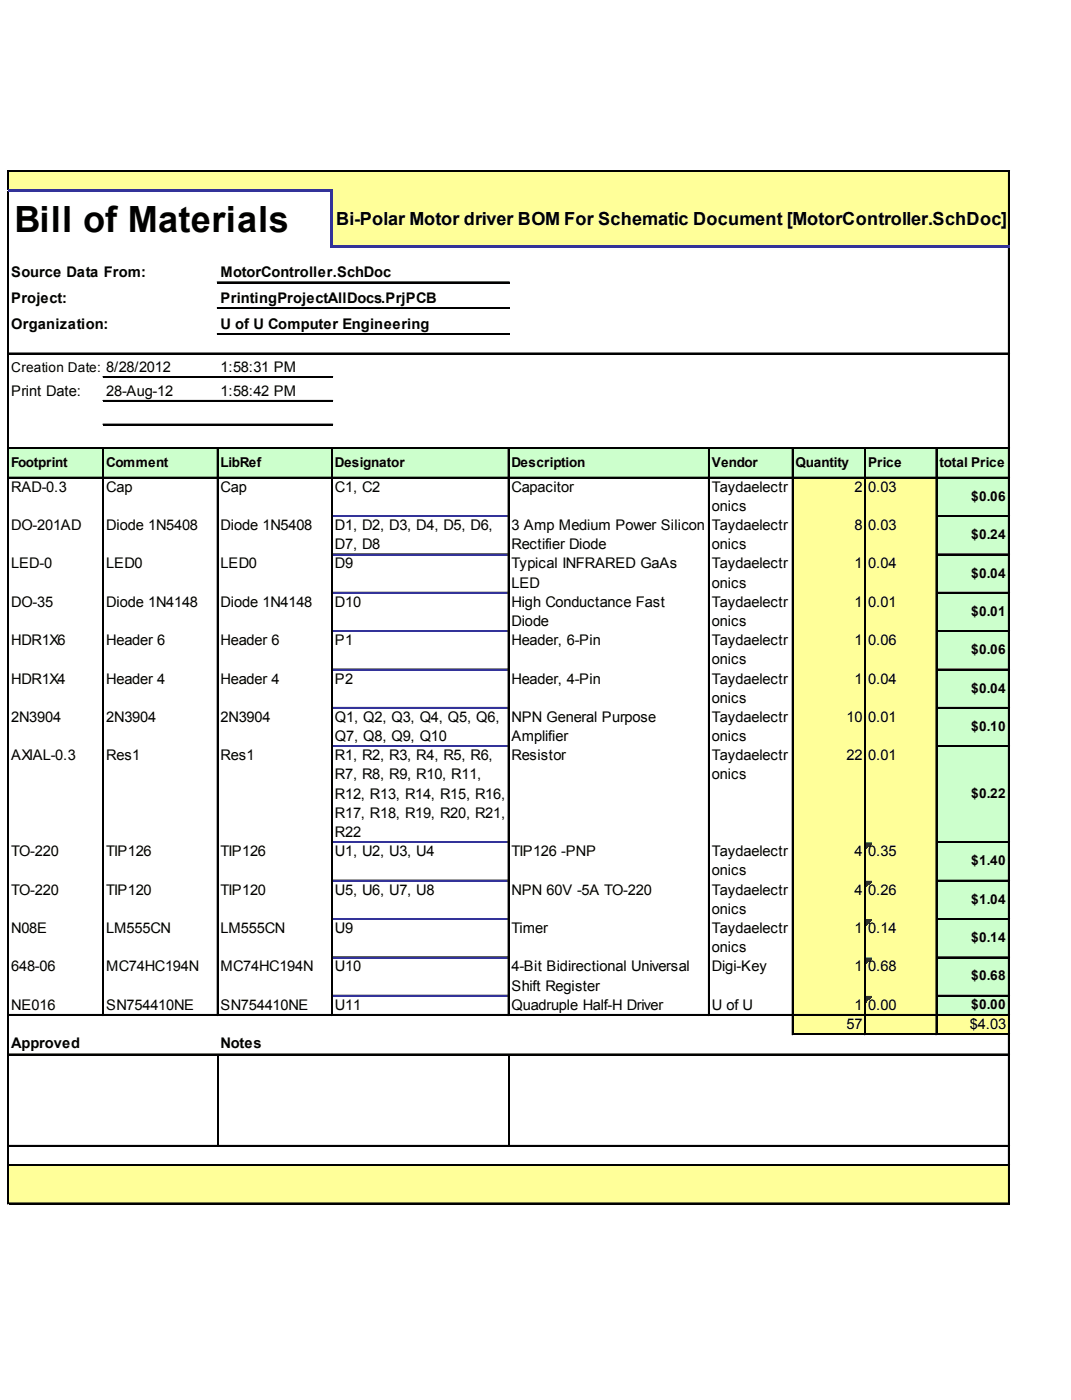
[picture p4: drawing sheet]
<svg xmlns="http://www.w3.org/2000/svg" width="207mm" height="271mm" viewBox="0 0 207 271" stroke-linecap="round" stroke-linejoin="round" font-family="sans-serif">
<defs><g id="words">
<text font-size="7" x="2.8" y="44.9">Bill of Materials</text>
<text font-size="3.5" x="65" y="43.5">Bi-Polar Motor driver BOM For Schematic Document [MotorController.SchDoc]</text>
<g font-size="2.8">
<text x="2.2" y="53.6">Source Data From:</text>
<text x="42.7" y="53.6">MotorController.SchDoc</text>
<text x="2.2" y="58.7">Project:</text>
<text x="42.7" y="58.7">PrintingProjectAllDocs.PrjPCB</text>
<text x="2.2" y="63.7">Organization:</text>
<text x="42.7" y="63.7">U of U Computer Engineering</text>
<text x="42.7" y="72">1:58:31 PM</text>
<text x="2.2" y="76.6">Print Date:</text>
<text x="20.6" y="76.6">28-Aug-12</text>
<text x="42.7" y="76.6">1:58:42 PM</text>
<text x="2.2" y="95.1">RAD-0.3</text>
<text x="20.6" y="95.1">Cap</text>
<text x="42.7" y="95.1">Cap</text>
<text x="64.8" y="95.1">C1, C2</text>
<text x="98.9" y="95.1">Capacitor</text>
<text x="137.6" y="95.1">Taydaelectr</text>
<text x="165.2" y="95.1">2</text>
<text x="167.8" y="95.1">0.03</text>
<text x="137.6" y="98.9">onics</text>
<text x="2.2" y="102.6">DO-201AD</text>
<text x="20.6" y="102.6">Diode 1N5408</text>
<text x="42.7" y="102.6">Diode 1N5408</text>
<text x="64.8" y="102.6">D1, D2, D3, D4, D5, D6,</text>
<text x="64.8" y="106.3">D7, D8</text>
<text x="98.9" y="102.6">3 Amp Medium Power Silicon</text>
<text x="98.9" y="106.3">Rectifier Diode</text>
<text x="137.6" y="102.6">Taydaelectr</text>
<text x="137.6" y="106.3">onics</text>
<text x="165.2" y="102.6">8</text>
<text x="167.8" y="102.6">0.03</text>
<text x="2.2" y="110">LED-0</text>
<text x="20.6" y="110">LED0</text>
<text x="42.7" y="110">LED0</text>
<text x="64.8" y="110">D9</text>
<text x="98.9" y="110">Typical INFRARED GaAs</text>
<text x="98.9" y="113.7">LED</text>
<text x="137.6" y="110">Taydaelectr</text>
<text x="137.6" y="113.7">onics</text>
<text x="165.2" y="110">1</text>
<text x="167.8" y="110">0.04</text>
<text x="2.2" y="117.4">DO-35</text>
<text x="20.6" y="117.4">Diode 1N4148</text>
<text x="42.7" y="117.4">Diode 1N4148</text>
<text x="64.8" y="117.4">D10</text>
<text x="98.9" y="117.4">High Conductance Fast</text>
<text x="137.6" y="117.4">Taydaelectr</text>
<text x="165.2" y="117.4">1</text>
<text x="167.8" y="117.4">0.01</text>
<text x="2.2" y="124.8">HDR1X6</text>
<text x="20.6" y="124.8">Header 6</text>
<text x="42.7" y="124.8">Header 6</text>
<text x="64.8" y="124.8">P1</text>
<text x="98.9" y="121.1">Diode</text>
<text x="98.9" y="124.8">Header, 6-Pin</text>
<text x="137.6" y="121.1">onics</text>
<text x="137.6" y="124.8">Taydaelectr</text>
<text x="165.2" y="124.8">1</text>
<text x="167.8" y="124.8">0.06</text>
<text x="137.6" y="128.6">onics</text>
<text x="2.2" y="132.3">HDR1X4</text>
<text x="20.6" y="132.3">Header 4</text>
<text x="42.7" y="132.3">Header 4</text>
<text x="64.8" y="132.3">P2</text>
<text x="98.9" y="132.3">Header, 4-Pin</text>
<text x="137.6" y="132.3">Taydaelectr</text>
<text x="137.6" y="136">onics</text>
<text x="165.2" y="132.3">1</text>
<text x="167.8" y="132.3">0.04</text>
<text x="2.2" y="139.7">2N3904</text>
<text x="20.6" y="139.7">2N3904</text>
<text x="42.7" y="139.7">2N3904</text>
<text x="64.8" y="139.7">Q1, Q2, Q3, Q4, Q5, Q6,</text>
<text x="64.8" y="143.4">Q7, Q8, Q9, Q10</text>
<text x="98.9" y="139.7">NPN General Purpose</text>
<text x="98.9" y="143.4">Amplifier</text>
<text x="137.6" y="139.7">Taydaelectr</text>
<text x="137.6" y="143.4">onics</text>
<text x="163.7" y="139.7">10</text>
<text x="167.8" y="139.7">0.01</text>
<text x="2.2" y="147.1">AXIAL-0.3</text>
<text x="20.6" y="147.1">Res1</text>
<text x="42.7" y="147.1">Res1</text>
<text x="64.8" y="147.1">R1, R2, R3, R4, R5, R6,</text>
<text x="98.9" y="147.1">Resistor</text>
<text x="137.6" y="147.1">Taydaelectr</text>
<text x="163.7" y="147.1">22</text>
<text x="167.8" y="147.1">0.01</text>
<text x="64.8" y="150.8">R7, R8, R9, R10, R11,</text>
<text x="64.8" y="154.6">R12, R13, R14, R15, R16,</text>
<text x="137.6" y="150.8">onics</text>
<text x="64.8" y="158.3">R17, R18, R19, R20, R21,</text>
<text x="64.8" y="162">R22</text>
<text x="2.2" y="165.7">TO-220</text>
<text x="20.6" y="165.7">TIP126</text>
<text x="42.7" y="165.7">TIP126</text>
<text x="64.8" y="165.7">U1, U2, U3, U4</text>
<text x="98.9" y="165.7">TIP126 -PNP</text>
<text x="137.6" y="165.7">Taydaelectr</text>
<text x="165.2" y="165.7">4</text>
<text x="167.8" y="165.7">0.35</text>
<text x="2.2" y="173.1">TO-220</text>
<text x="20.6" y="173.1">TIP120</text>
<text x="42.7" y="173.1">TIP120</text>
<text x="64.8" y="173.1">U5, U6, U7, U8</text>
<text x="98.9" y="173.1">NPN 60V -5A TO-220</text>
<text x="137.6" y="169.4">onics</text>
<text x="137.6" y="173.1">Taydaelectr</text>
<text x="165.2" y="173.1">4</text>
<text x="167.8" y="173.1">0.26</text>
<text x="137.6" y="176.8">onics</text>
<text x="2.2" y="180.6">N08E</text>
<text x="20.6" y="180.6">LM555CN</text>
<text x="42.7" y="180.6">LM555CN</text>
<text x="64.8" y="180.6">U9</text>
<text x="98.9" y="180.6">Timer</text>
<text x="137.6" y="180.6">Taydaelectr</text>
<text x="137.6" y="184.3">onics</text>
<text x="165.2" y="180.6">1</text>
<text x="167.8" y="180.6">0.14</text>
<text x="2.2" y="188">648-06</text>
<text x="20.6" y="188">MC74HC194N</text>
<text x="42.7" y="188">MC74HC194N</text>
<text x="64.8" y="188">U10</text>
<text x="98.9" y="188">4-Bit Bidirectional Universal</text>
<text x="98.9" y="191.7">Shift Register</text>
<text x="137.6" y="188">Digi-Key</text>
<text x="165.2" y="188">1</text>
<text x="167.8" y="188">0.68</text>
<text x="2.2" y="195.4">NE016</text>
<text x="20.6" y="195.4">SN754410NE</text>
<text x="42.7" y="195.4">SN754410NE</text>
<text x="64.8" y="195.4">U11</text>
<text x="98.9" y="195.4">Quadruple Half-H Driver</text>
<text x="137.6" y="195.4">U of U</text>
<text x="165.2" y="195.4">1</text>
<text x="167.8" y="195.4">0.00</text>
<text x="2.2" y="202.8">Approved</text>
<text x="42.7" y="202.8">Notes</text>
<text x="163.7" y="199.1">57</text>
<text x="187.5" y="199.1">$4.03</text>
</g>
<g font-size="2.6">
<text x="2.2" y="72">Creation Date: 8/28/2012</text>
<text x="2.2" y="90.4">Footprint</text>
<text x="20.6" y="90.4">Comment</text>
<text x="42.7" y="90.4">LibRef</text>
<text x="64.8" y="90.4">Designator</text>
<text x="98.9" y="90.4">Description</text>
<text x="137.6" y="90.4">Vendor</text>
<text x="153.8" y="90.4">Quantity</text>
<text x="167.8" y="90.4">Price</text>
<text x="181.6" y="90.4">total Price</text>
<text x="187.8" y="96.9">$0.06</text>
<text x="187.8" y="104.3">$0.24</text>
<text x="187.8" y="111.8">$0.04</text>
<text x="187.8" y="119.2">$0.01</text>
<text x="187.8" y="126.6">$0.06</text>
<text x="187.8" y="134">$0.04</text>
<text x="187.8" y="141.5">$0.10</text>
<text x="187.8" y="154.4">$0.22</text>
<text x="187.8" y="167.5">$1.40</text>
<text x="187.8" y="174.9">$1.04</text>
<text x="187.8" y="182.3">$0.14</text>
<text x="187.8" y="189.7">$0.68</text>
<text x="187.8" y="195.2">$0.00</text>
</g>
</g></defs>
<g fill="#ff9">
<path d="M1.7 33.1h193.5v4h-193.5z"/>
<path d="M64.1 36.9h131.1v11.1h-131.1z"/>
</g>
<path d="M1.7 86.7h193.5v5.9h-193.5z" fill="#cfc"/>
<path d="M153.2 92.4h28v7.6h-28z" fill="#ff9"/>
<path d="M181 92.4h14.2v7.6h-14.2z" fill="#cfc"/>
<path d="M153.2 99.8h28v7.6h-28z" fill="#ff9"/>
<path d="M181 99.8h14.2v7.6h-14.2z" fill="#cfc"/>
<path d="M153.2 107.2h28v7.7h-28z" fill="#ff9"/>
<path d="M181 107.2h14.2v7.7h-14.2z" fill="#cfc"/>
<path d="M153.2 114.6h28v7.7h-28z" fill="#ff9"/>
<path d="M181 114.6h14.2v7.7h-14.2z" fill="#cfc"/>
<path d="M153.2 122.1h28v7.6h-28z" fill="#ff9"/>
<path d="M181 122.1h14.2v7.6h-14.2z" fill="#cfc"/>
<path d="M153.2 129.5h28v7.6h-28z" fill="#ff9"/>
<path d="M181 129.5h14.2v7.6h-14.2z" fill="#cfc"/>
<path d="M153.2 136.9h28v7.7h-28z" fill="#ff9"/>
<path d="M181 136.9h14.2v7.7h-14.2z" fill="#cfc"/>
<path d="M153.2 144.3h28v18.8h-28z" fill="#ff9"/>
<path d="M181 144.3h14.2v18.8h-14.2z" fill="#cfc"/>
<path d="M153.2 162.9h28v7.7h-28z" fill="#ff9"/>
<path d="M181 162.9h14.2v7.7h-14.2z" fill="#cfc"/>
<path d="M167.4 163.1h1.1" fill="none" stroke="#008000" stroke-width=".22"/>
<path d="M167.4 163.1h1.1v.2h-1.1z" fill="#008000"/>
<path d="M167.4 163.3h.9" fill="none" stroke="#008000" stroke-width=".22"/>
<path d="M167.4 163.3h.9v.3h-.9z" fill="#008000"/>
<path d="M167.4 163.6h.7" fill="none" stroke="#008000" stroke-width=".22"/>
<path d="M167.4 163.6h.7v.2h-.7z" fill="#008000"/>
<path d="M167.4 163.8h.4" fill="none" stroke="#008000" stroke-width=".22"/>
<path d="M167.4 163.8h.4v.2h-.4z" fill="#008000"/>
<path d="M167.4 164h.2" fill="none" stroke="#008000" stroke-width=".22"/>
<path d="M167.4 164h.2v.2h-.2z" fill="#008000"/>
<path d="M153.2 170.3h28v7.7h-28z" fill="#ff9"/>
<path d="M181 170.3h14.2v7.7h-14.2z" fill="#cfc"/>
<path d="M167.4 170.6h1.1" fill="none" stroke="#008000" stroke-width=".22"/>
<path d="M167.4 170.6h1.1v.2h-1.1z" fill="#008000"/>
<path d="M167.4 170.8h.9" fill="none" stroke="#008000" stroke-width=".22"/>
<path d="M167.4 170.8h.9v.2h-.9z" fill="#008000"/>
<path d="M167.4 171h.7" fill="none" stroke="#008000" stroke-width=".22"/>
<path d="M167.4 171h.7v.2h-.7z" fill="#008000"/>
<path d="M167.4 171.2h.4" fill="none" stroke="#008000" stroke-width=".22"/>
<path d="M167.4 171.2h.4v.2h-.4z" fill="#008000"/>
<path d="M167.4 171.4h.2" fill="none" stroke="#008000" stroke-width=".22"/>
<path d="M167.4 171.4h.2v.2h-.2z" fill="#008000"/>
<path d="M153.2 177.8h28v7.6h-28z" fill="#ff9"/>
<path d="M181 177.8h14.2v7.6h-14.2z" fill="#cfc"/>
<path d="M167.4 178h1.1" fill="none" stroke="#008000" stroke-width=".22"/>
<path d="M167.4 178h1.1v.2h-1.1z" fill="#008000"/>
<path d="M167.4 178.2h.9" fill="none" stroke="#008000" stroke-width=".22"/>
<path d="M167.4 178.2h.9v.2h-.9z" fill="#008000"/>
<path d="M167.4 178.4h.7" fill="none" stroke="#008000" stroke-width=".22"/>
<path d="M167.4 178.4h.7v.2h-.7z" fill="#008000"/>
<path d="M167.4 178.6h.4" fill="none" stroke="#008000" stroke-width=".22"/>
<path d="M167.4 178.6h.4v.3h-.4z" fill="#008000"/>
<path d="M167.4 178.9h.2" fill="none" stroke="#008000" stroke-width=".22"/>
<path d="M167.4 178.9h.2v.2h-.2z" fill="#008000"/>
<path d="M153.2 185.2h28v7.6h-28z" fill="#ff9"/>
<path d="M181 185.2h14.2v7.6h-14.2z" fill="#cfc"/>
<path d="M167.4 185.4h1.1" fill="none" stroke="#008000" stroke-width=".22"/>
<path d="M167.4 185.4h1.1v.2h-1.1z" fill="#008000"/>
<path d="M167.4 185.6h.9" fill="none" stroke="#008000" stroke-width=".22"/>
<path d="M167.4 185.6h.9v.2h-.9z" fill="#008000"/>
<path d="M167.4 185.8h.7" fill="none" stroke="#008000" stroke-width=".22"/>
<path d="M167.4 185.8h.7v.3h-.7z" fill="#008000"/>
<path d="M167.4 186.1h.4" fill="none" stroke="#008000" stroke-width=".22"/>
<path d="M167.4 186.1h.4v.2h-.4z" fill="#008000"/>
<path d="M167.4 186.3h.2" fill="none" stroke="#008000" stroke-width=".22"/>
<path d="M167.4 186.3h.2v.2h-.2z" fill="#008000"/>
<path d="M153.2 192.6h28v4h-28z" fill="#ff9"/>
<path d="M181 192.6h14.2v4h-14.2z" fill="#cfc"/>
<path d="M167.4 192.8h1.1" fill="none" stroke="#008000" stroke-width=".22"/>
<path d="M167.4 192.8h1.1v.3h-1.1z" fill="#008000"/>
<path d="M167.4 193.1h.9" fill="none" stroke="#008000" stroke-width=".22"/>
<path d="M167.4 193.1h.9v.2h-.9z" fill="#008000"/>
<path d="M167.4 193.3h.7" fill="none" stroke="#008000" stroke-width=".22"/>
<path d="M167.4 193.3h.7v.2h-.7z" fill="#008000"/>
<path d="M167.4 193.5h.4" fill="none" stroke="#008000" stroke-width=".22"/>
<path d="M167.4 193.5h.4v.2h-.4z" fill="#008000"/>
<path d="M167.4 193.7h.2" fill="none" stroke="#008000" stroke-width=".22"/>
<path d="M167.4 193.7h.2v.2h-.2z" fill="#008000"/>
<g fill="#ff9">
<path d="M153.2 196.3h42v4h-42z"/>
<path d="M1.7 225.4h193.5v7.6h-193.5z"/>
</g>
<g fill="none" stroke="#000" stroke-width=".22">
<path d="M1.5 32.9v3.7M1.5 37.1v195.9M1.6 32.9v3.7M1.6 37.1v195.9M1.7 32.9h193.5M1.7 33h193.5M195 33.2v14.4M195.1 33.2v14.4M42 54.6h56.5M42 54.7h56.5M42 59.6h56.5M42 59.7h56.5"/>
<path d="M195 48v185M195.1 48v185M1.7 68.3h193.5M1.7 68.4h193.5M19.9 72.9h44.4M19.9 73h44.4M19.9 77.5h44.4M19.9 77.6h44.4M42 64.6h56.5M42 64.7h56.5M1.7 86.7h193.5M1.7 86.8h193.5"/>
<path d="M1.7 92.4h193.5M1.7 92.5h193.5M19.9 86.9v109.7M19.9 82.1h44.4M19.9 82.2h44.4M20 86.9v109.7M42 86.9v109.7M42.1 86.9v109.7M64.1 86.9v109.7M64.2 86.9v109.7M64.3 99.8h34M98.3 86.9v109.7"/>
<path d="M98.4 86.9v109.7M137 86.9v109.7M137.1 86.9v109.7M153.2 86.9v113.4M153.3 86.9v113.4M167.2 86.9v113.4M167.3 86.9v113.4M181 86.9v113.4M181.1 86.9v113.4M181.2 99.8h14M181.2 99.9h14M64.3 107.2h34"/>
<path d="M64.3 114.6h34M181.2 107.2h14M181.2 114.6h14M181.2 107.3h14M181.2 114.7h14M64.3 122.1h34M64.3 129.5h34M64.3 136.9h34M181.2 122.1h14M181.2 129.5h14M181.2 136.9h14M181.2 122.2h14"/>
<path d="M181.2 129.6h14M181.2 137h14M64.3 144.3h34M181.2 144.3h14M181.2 144.5h14M64.3 162.9h34M64.3 170.3h34M64.3 177.8h34M181.2 162.9h14M181.2 170.3h14M181.2 177.8h14M181.2 163h14"/>
<path d="M181.2 170.4h14M181.2 177.9h14M1.7 196.3h193.5M1.7 196.4h193.5M64.3 185.2h34M64.3 192.6h34M181.2 185.2h14M181.2 192.6h14M181.2 185.3h14M181.2 192.7h14M1.7 204h193.5M1.7 204.1h193.5"/>
<path d="M42.1 204.2v17.5M98.4 204.2v17.5M153.4 200h41.8M153.4 200.2h41.8M1.7 221.7h193.5M1.7 221.8h193.5M1.7 225.4h193.5M1.7 225.5h193.5M1.7 232.8h193.5M1.7 232.9h193.5"/>
</g>
<path d="M1.5 36.9h62.8M64.1 37.1v10.9M64.3 47.8h130.9" fill="none" stroke="#339" stroke-width=".44"/>
<path d="M64.3 99.9h34M64.3 107.3h34M64.3 114.7h34M64.3 122.2h34M64.3 129.6h34M64.3 137h34M64.3 144.5h34M64.3 163h34M64.3 170.4h34M64.3 177.9h34M64.3 185.3h34M64.3 192.7h34" fill="none" stroke="#339" stroke-width=".22"/>
<use href="#words"/>
</svg>
